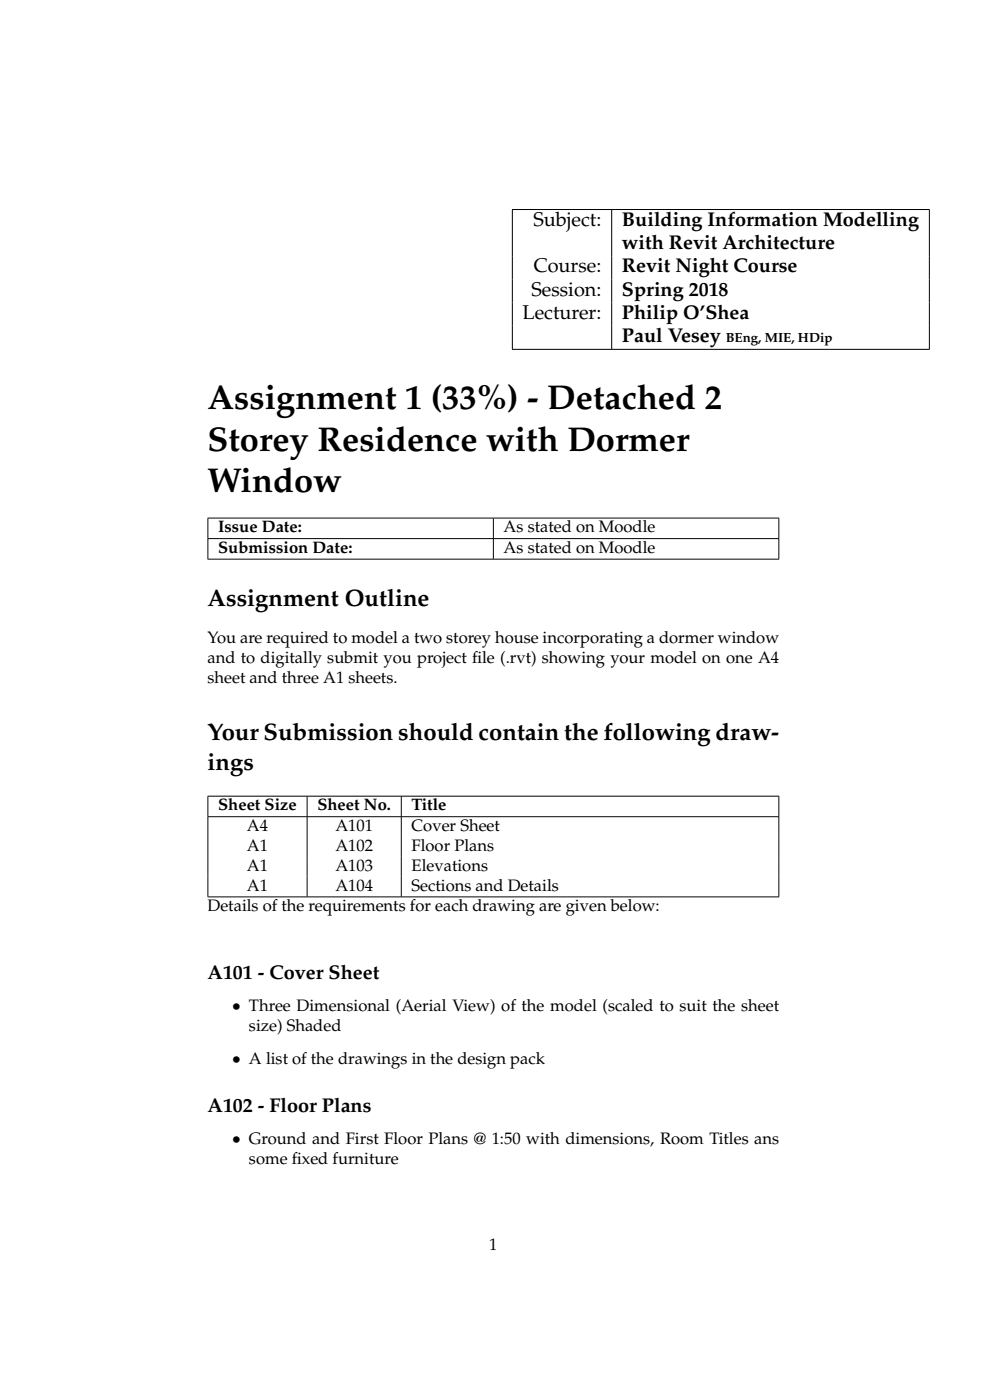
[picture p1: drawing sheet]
<svg xmlns="http://www.w3.org/2000/svg" width="210mm" height="297mm" viewBox="0 0 210 297" stroke-linecap="round" stroke-linejoin="round" font-family="sans-serif">
<defs><g id="words">
<g font-size="7.3">
<text x="44" y="86.8">Assignment 1 (33%) - Detached 2</text>
<text x="44" y="95.6">Storey Residence with Dormer</text>
<text x="44" y="104.4">Window</text>
</g>
<g font-size="5.1">
<text x="44" y="128.5">Assignment Outline</text>
<text x="44" y="157">Your Submission should contain the following draw-</text>
<text x="44" y="163.3">ings</text>
</g>
<g font-size="4.2">
<text x="113.2" y="48">Subject:</text>
<text x="131.9" y="48">Building Information Modelling</text>
<text x="131.9" y="52.9">with Revit Architecture</text>
<text x="113.2" y="57.8">Course:</text>
<text x="131.9" y="57.8">Revit Night Course</text>
<text x="112.7" y="62.7">Session:</text>
<text x="131.9" y="62.7">Spring 2018</text>
<text x="110.9" y="67.6">Lecturer:</text>
<text x="131.9" y="67.6">Philip O’Shea</text>
<text x="131.9" y="72.6">Paul Vesey</text>
<text x="44" y="207.7">A101 - Cover Sheet</text>
<text x="44" y="235.9">A102 - Floor Plans</text>
</g>
<g font-size="3.5">
<text x="46.3" y="112.9">Issue Date:</text>
<text x="106.8" y="112.9">As stated on Moodle</text>
<text x="46.3" y="117.3">Submission Date:</text>
<text x="106.8" y="117.3">As stated on Moodle</text>
<text x="44" y="136.5">You are required to model a two storey house incorporating a dormer window</text>
<text x="44" y="140.7">and to digitally submit you project f</text>
<text x="100.2" y="140.7">ile (.rvt) showing your model on one A4</text>
<text x="44" y="144.9">sheet and three A1 sheets.</text>
<text x="46.3" y="171.9">Sheet Size</text>
<text x="67.3" y="171.9">Sheet No.</text>
<text x="87.3" y="171.9">Title</text>
<text x="52.4" y="176.3">A4</text>
<text x="71.1" y="176.3">A101</text>
<text x="87.3" y="176.3">Cover Sheet</text>
<text x="52.4" y="180.5">A1</text>
<text x="52.4" y="184.7">A1</text>
<text x="71.1" y="180.5">A102</text>
<text x="71.1" y="184.7">A103</text>
<text x="87.3" y="180.5">Floor Plans</text>
<text x="87.3" y="184.7">Elevations</text>
<text x="52.4" y="188.9">A1</text>
<text x="71.1" y="188.9">A104</text>
<text x="87.3" y="188.9">Sections and Details</text>
<text x="44" y="193.2">Details of the requirements for each drawing are given below:</text>
<text x="49.2" y="214.4">• Three Dimensional (Aerial View) of the model (scaled to suit the sheet</text>
<text x="52.8" y="218.6">size) Shaded</text>
<text x="49.2" y="225.7">• A list of the drawings in the design pack</text>
<text x="49.2" y="242.6">• Ground and First Floor Plans @ 1:50 with dimensions, Room Titles ans</text>
<text x="52.8" y="246.8">some f</text>
<text x="61.9" y="246.8">ixed furniture</text>
<text x="103.8" y="265.1">1</text>
</g>
<text font-size="2.8" x="154" y="72.6">BEng, MIE, HDip</text>
</g></defs>
<g fill="none" stroke="#000" stroke-width=".21">
<path d="M108.6 44.4h88.6M108.7 44.5v29.5M129.8 44.5v29.5M197.1 44.5v29.5M108.6 74.1h88.6M44 109.9h121.3M44 114.3h121.3M44 118.6h121.3M44.1 110v4.2M44.1 114.3v4.3M104.7 110v4.2M104.7 114.3v4.3"/>
<path d="M165.2 110v4.2M165.2 114.3v4.3M44 168.9h121.3M44 173.3h121.3M44.1 169v4.2M44.1 173.3v16.9M65.1 169v4.2M65.1 173.3v16.9M85.1 169v4.2M85.1 173.3v16.9M165.2 169v4.2M165.2 173.3v16.9"/>
<path d="M44 190.3h121.3"/>
</g>
<use href="#words"/>
</svg>
